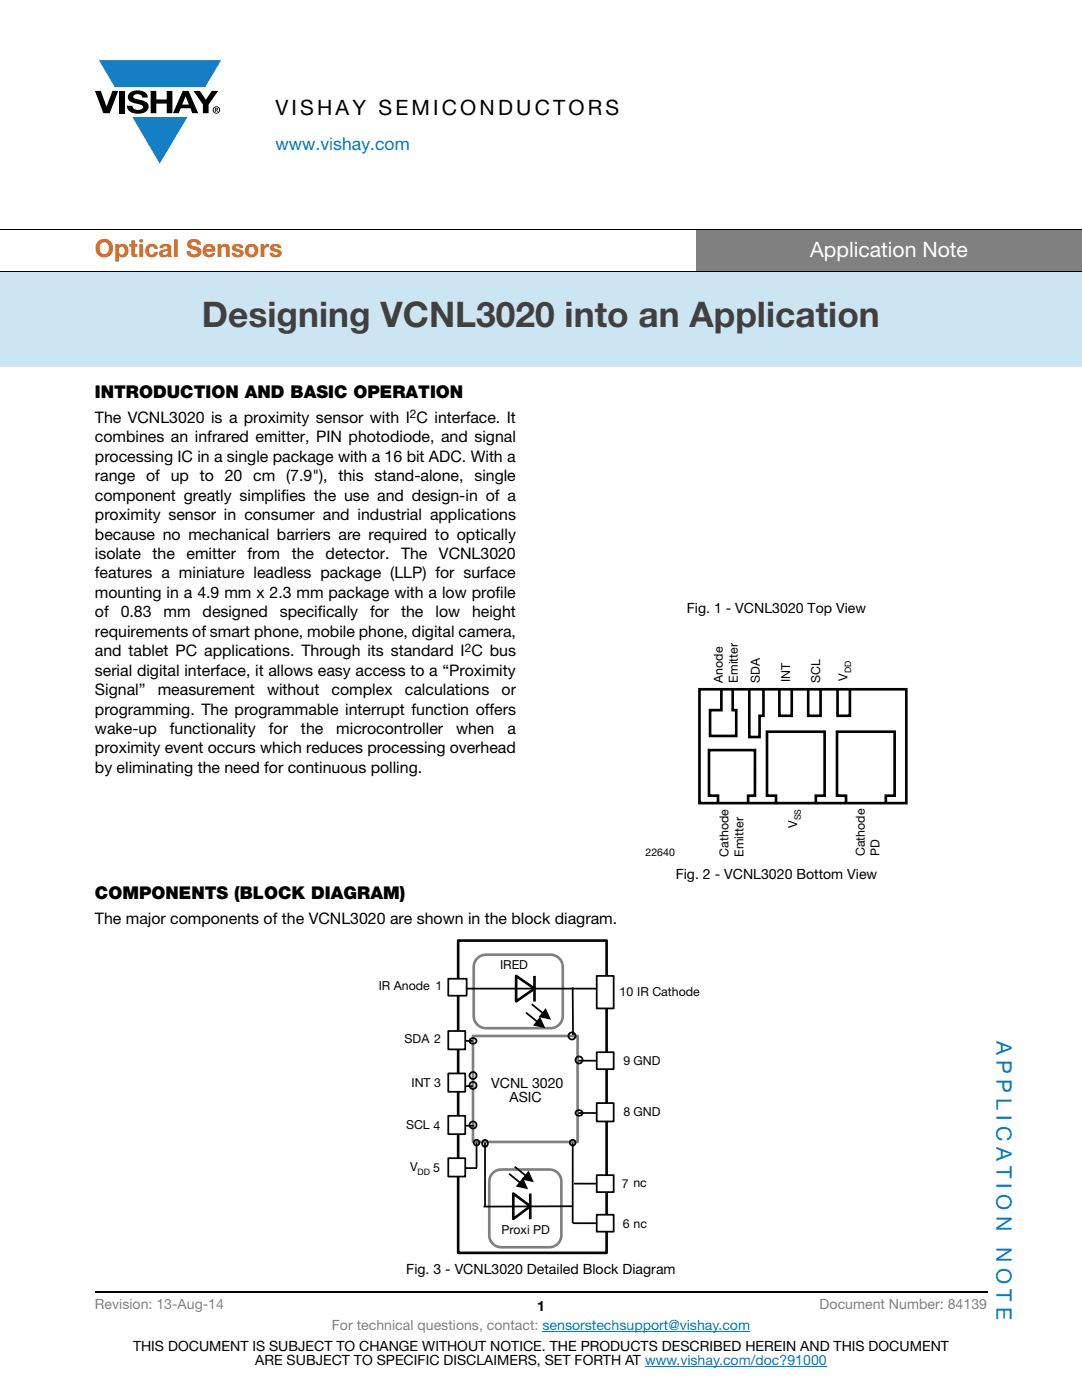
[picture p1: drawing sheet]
<svg xmlns="http://www.w3.org/2000/svg" width="216mm" height="279mm" viewBox="0 0 216 279" stroke-linecap="round" stroke-linejoin="round" font-family="sans-serif">
<defs><g id="words">
<text font-size="7" fill="#404040" x="40.3" y="65.3">Designing VCNL3020 into an Application</text>
<text font-size="4.9" fill="#f06b12" x="18.9" y="51.2">Optical Sensors</text>
<text font-size="4.2" x="54.9" y="22.9">VISHAY SEMICONDUCTORS</text>
<text font-size="4.2" fill="#fff" x="161.6" y="51.3">Application Note</text>
<g font-size="4.2" fill="#007ec4">
<text x="198.8" y="207.8" transform="rotate(90 198.8 207.8)">A P P L I C A T I O N</text>
<text x="198.8" y="248.9" transform="rotate(90 198.8 248.9)">N O T E</text>
</g>
<text font-size="3.5" fill="#007ec4" x="54.9" y="30">www.vishay.com</text>
<g font-size="3.5">
<text x="18.9" y="79.4">INTRODUCTION AND BASIC OPERATION</text>
<text x="18.9" y="179.3">COMPONENTS (BLOCK DIAGRAM)</text>
</g>
<g font-size="3.2">
<text x="18.9" y="84.4">The VCNL3020 is a proximity sensor with I C interface. It</text>
<text x="18.9" y="88.3">combines an infrared emitter, PIN photodiode, and signal</text>
<text x="18.9" y="92.2">processing IC in a single package with a 16 bit ADC. With a</text>
<text x="18.9" y="96.1">range of up to 20 cm (7.9&quot;), this stand-alone, single</text>
<text x="18.9" y="99.9">component greatly simplifies the use and design-in of a</text>
<text x="18.9" y="103.8">proximity sensor in consumer and industrial applications</text>
<text x="18.9" y="107.7">because no mechanical barriers are required to optically</text>
<text x="18.9" y="111.6">isolate</text>
<text x="30.5" y="111.6">the</text>
<text x="37.2" y="111.6">emitter</text>
<text x="49.4" y="111.6">from</text>
<text x="58.2" y="111.6">the</text>
<text x="65" y="111.6">detector.</text>
<text x="80" y="111.6">The</text>
<text x="87.6" y="111.6">VCNL3020</text>
<text x="18.9" y="115.4">features a miniature leadless package (LLP) for surface</text>
<text x="18.9" y="119.3">mounting in a 4.9 mm x 2.3 mm package with a low profile</text>
<text x="18.9" y="123.2">of</text>
<text x="24.1" y="123.2">0.83</text>
<text x="32.6" y="123.2">mm</text>
<text x="40.4" y="123.2">designed</text>
<text x="55.9" y="123.2">specifically</text>
<text x="73.9" y="123.2">for</text>
<text x="80" y="123.2">the</text>
<text x="86.9" y="123.2">low</text>
<text x="94.2" y="123.2">height</text>
<text x="18.9" y="127.1">requirements of smart phone, mobile phone, digital camera,</text>
<text x="18.9" y="131">and tablet PC applications. Through its standard I C bus</text>
<text x="18.9" y="134.9">serial digital interface, it allows easy access to a “Proximity</text>
<text x="18.9" y="138.7">Signal”</text>
<text x="18.9" y="142.6">programming. The programmable interrupt function offers</text>
<text x="31.5" y="138.7">measurement</text>
<text x="53.3" y="138.7">without</text>
<text x="66.2" y="138.7">complex</text>
<text x="80.8" y="138.7">calculations</text>
<text x="100.1" y="138.7">or</text>
<text x="18.9" y="146.5">wake-up</text>
<text x="33.9" y="146.5">functionality</text>
<text x="53.7" y="146.5">for</text>
<text x="60.1" y="146.5">the</text>
<text x="67.1" y="146.5">microcontroller</text>
<text x="91" y="146.5">when</text>
<text x="101.3" y="146.5">a</text>
<text x="18.9" y="150.4">proximity event occurs which reduces processing overhead</text>
<text x="18.9" y="154.3">by eliminating the need for continuous polling.</text>
<text x="18.9" y="184.4">The major components of the VCNL3020 are shown in the block diagram.</text>
</g>
<g font-size="2.8">
<text x="137.1" y="122.3">Fig. 1 - VCNL3020 Top View</text>
<text x="134.8" y="175.3">Fig. 2 - VCNL3020 Bottom View</text>
<text x="81.1" y="254.2">Fig. 3 - VCNL3020 Detailed Block Diagram</text>
<text x="107.2" y="261.7">1</text>
<text x="26.5" y="269.6">THIS DOCUMENT IS SUBJECT TO CHANGE WITHOUT NOTICE. THE PRODUCTS DESCRIBED HEREIN AND THIS DOCUMENT</text>
<text x="50.9" y="272.4">ARE SUBJECT TO SPECIFIC DISCLAIMERS, SET FORTH AT www.vishay.com/doc?91000</text>
</g>
<g font-size="2.8" fill="#050504">
<text x="98" y="217.1">VCNL 3020</text>
<text x="101.7" y="219.9">ASIC</text>
</g>
<g font-size="2.8" fill="#808080">
<text x="18.9" y="261.2">Revision: 13-Aug-14</text>
<text x="163.6" y="261.2">Document Number: 84139</text>
<text x="66.2" y="265.5">For technical questions, contact: sensorstechsupport@vishay.com</text>
</g>
<g font-size="2.5">
<text x="144.2" y="136.2" transform="rotate(-90 144.2 136.2)">Anode</text>
<text x="147.2" y="136.2" transform="rotate(-90 147.2 136.2)">Emitter</text>
<text x="151.6" y="136.3" transform="rotate(-90 151.6 136.3)">SDA</text>
<text x="157.6" y="136.1" transform="rotate(-90 157.6 136.1)">INT</text>
<text x="163.6" y="136.2" transform="rotate(-90 163.6 136.2)">SCL</text>
<text x="169.1" y="135.9" transform="rotate(-90 169.1 135.9)">V</text>
<text x="159.1" y="165.2" transform="rotate(-90 159.1 165.2)">V</text>
<text x="145.4" y="171" transform="rotate(-90 145.4 171)">Cathode</text>
<text x="148.3" y="171" transform="rotate(-90 148.3 171)">Emitter</text>
<text x="172.5" y="170.9" transform="rotate(-90 172.5 170.9)">Cathode</text>
<text x="175.5" y="170.9" transform="rotate(-90 175.5 170.9)">PD</text>
</g>
<g font-size="2.5" fill="#050504">
<text x="75.6" y="197.6">IR Anode 1</text>
<text x="99.8" y="193.3">IRED</text>
<text x="123.6" y="198.9">10 IR Cathode</text>
<text x="80.7" y="208.2">SDA 2</text>
<text x="124.4" y="212.6">9 GND</text>
<text x="82.1" y="216.9">INT 3</text>
<text x="81" y="225.3">SCL 4</text>
<text x="124.4" y="222.7">8 GND</text>
<text x="81.8" y="233.7">V</text>
<text x="86.4" y="233.8">5</text>
<text x="124.1" y="237.1">7 nc</text>
<text x="124.3" y="245.1">6 nc</text>
<text x="100.1" y="246.2">Proxi PD</text>
</g>
<g font-size="2.4">
<text x="81.8" y="83.5">2</text>
<text x="92.7" y="130">2</text>
</g>
<text font-size="2.1" x="128.8" y="170.8">22640</text>
<g font-size="1.8">
<text x="169.8" y="134.4" transform="rotate(-90 169.8 134.4)">DD</text>
<text x="159.8" y="163.7" transform="rotate(-90 159.8 163.7)">SS</text>
</g>
<text font-size="1.8" fill="#050504" x="83.3" y="234.4">DD</text>
</g></defs>
<g fill="#147fc3">
<path d="M19.7 12h24.4l-3.2 5.4h-18z"/>
<path d="M26.4 23.3h11l-5.5 9.4z"/>
</g>
<g fill="#000">
<path d="M30.1 18.1h1.1v1.8h2.1v-1.8h1.1v4.5h-1.1v-1.9h-2.1v1.9h-1.1zM18.9 18.1h1.2l1.2 3.2 1.1-3.2h1.2l-1.7 4.5h-1.3zM23.8 18.1h1.1v4.5h-1.1zM25.8 18.6a2.52 2.52 0 0 1 3.6 .4l.1 .5h-1.1a.98 .98 0 0 0-.9-.7 .98 .98 0 0 0-.9 .5l.2 .3 1.3 .4a1.36 1.36 0 0 1 1.3 2 2.93 2.93 0 0 1-3.8 0l-.3-.9h1.1a1.19 1.19 0 0 0 1 .8 1.19 1.19 0 0 0 1.2-.5 1.06 1.06 0 0 0-1.1-.7l-.5-.1a1.3 1.3 0 0 1-1.2-.6 1.3 1.3 0 0 1 0-1.4zM38.6 18.1h1.3l1.2 1.8 1.2-1.8h1.2l-1.9 2.8v1.7h-1.1v-1.7z"/>
<path d="M37 19.2l.7 1.7h-1.3zM36.5 18.1l-2 4.5h1.2l.4-1h1.9l.4 1h1.1l-1.9-4.5z"/>
<path d="M43.1 21.7h.2v.2h-.2zM42.9 21.5v.8h.2v-.3l.3 .3h.1l-.2-.3 .2-.1v-.3z"/>
<path d="M42.6 22a.56 .56 0 0 1 1.1 0 .56 .56 0 0 1-1.1 0zM42.4 22a.75 .75 0 0 0 1.5 0 .75 .75 0 0 0-1.5 0z"/>
</g>
<path d="M138.9 45.7h77v8.5h-77z" fill="#808080"/>
<path d="M0 54.2h215.9v19h-215.9z" fill="#cce5f3"/>
<path d="M0 45.7h215.9M0 54.2h215.9" fill="none" stroke="#000" stroke-width=".2"/>
<path d="M108.2 265.7h41.5M128.7 272.7h36.3" fill="none" stroke="#007ec4" stroke-width=".2"/>
<path d="M18.9 257.9h178.1" fill="none" stroke="#000" stroke-width=".36"/>
<g fill="#fff">
<path d="M129.3 78.5h51.4v39.4h-51.4z"/>
<path d="M128.8 128.4h52.3v42.8h-52.3z"/>
</g>
<path d="M139.6 137.6h41.2v22.7h-41.2zM143.9 137.5v4.2h-2.2v5.2h5.2v-5.2h-.7v-4.1M152.3 137.5v5.4h-.7v4.2h-2.1v-9.5M155.5 137.6v5.3h2.5v-5.3M161.3 137.6v5.3h2.4v-5.3M167.1 137.6v5.3h2.5v-5.3M143.3 160.4v-1.6h-1.8v-9.1h9.1v9.1h-1.3v1.6M162.8 160.3v-1.5h1.7v-12.8h-11.5v12.8h1.8v1.5M176.8 160.3v-1.5h1.7v-12.8h-11.5v12.8h1.8v1.5" fill="none" stroke="#000" stroke-width=".53"/>
<path d="M75.6 187.5h64.7v62.8h-64.7z" fill="#fff"/>
<path d="M91.4 187.7h29.6v62.3h-29.6z" fill="none" stroke="#050504" stroke-width=".53"/>
<path d="M114.3 228v16.1" fill="none" stroke="#050504" stroke-width=".35"/>
<path d="M95.1 191.4a2.44 2.44 0 0 1 1.9-.9h12.9a2.44 2.44 0 0 1 2.4 2.5v9.8a2.44 2.44 0 0 1-2.4 2.4h-12.9a2.44 2.44 0 0 1-2.5-2.4v-9.8l.1-.6z" fill="none" stroke="#81807f" stroke-width=".53"/>
<path d="M103 194.8l3.7 2.5-3.7 2.5z" fill="#fff"/>
<path d="M103 194.8l3.7 2.5-3.7 2.5zM106.7 194.8v5.1" fill="none" stroke="#050504" stroke-width=".53"/>
<path d="M105 202.1l2.4 1.9" fill="none" stroke="#050504" stroke-width=".35"/>
<path d="M107.8 202.9l1 2.3-2.4-.5z" fill="#050504"/>
<path d="M106.1 200.4l2.4 1.9" fill="none" stroke="#050504" stroke-width=".35"/>
<path d="M108.9 201.2l1 2.3-2.4-.5z" fill="#050504"/>
<path d="M98.2 234.3a2.39 2.39 0 0 1 1.8-.9h9.6a2.4 2.4 0 0 1 2.4 2.4v10.7a2.4 2.4 0 0 1-2.4 2.4h-9.6a2.4 2.4 0 0 1-2.4-2.4v-10.7l.1-.6z" fill-rule="evenodd" fill="#fff"/>
<path d="M98.2 234.3a2.39 2.39 0 0 1 1.8-.9h9.6a2.4 2.4 0 0 1 2.4 2.4v10.7a2.4 2.4 0 0 1-2.4 2.4h-9.6a2.4 2.4 0 0 1-2.4-2.4v-10.7l.1-.6z" fill="none" stroke="#81807f" stroke-width=".53"/>
<path d="M101.6 234.2l2.3 2" fill="none" stroke="#050504" stroke-width=".35"/>
<path d="M104.3 235l1.1 2.3-2.5-.5z" fill="#050504"/>
<path d="M102.7 232.8l2.4 2" fill="none" stroke="#050504" stroke-width=".35"/>
<path d="M105.5 233.6l1 2.3-2.4-.5z" fill="#050504"/>
<path d="M102.4 238.2l3.4 2.5-3.4 2.6z" fill="#fff"/>
<path d="M102.4 238.2l3.4 2.5-3.4 2.6zM105.8 238.2v5.1" fill="none" stroke="#050504" stroke-width=".53"/>
<path d="M94.4 206.7h20.9v21.2h-20.9z" fill="none" stroke="#81807f" stroke-width=".53"/>
<path d="M91.7 197.3h27.5M91.7 207.7h2.6M91.7 216.8h2.6M115.4 211.7h6.4M92 224.7h2.6M92.6 233.1h2.6M95.1 228v5M96.8 228v12.7M114.6 236.2h7.2M115.4 222.1h6.4M114.3 244.1h7.2M114.3 240.7l-17.8 .1" fill="none" stroke="#050504" stroke-width=".35"/>
<path d="M89.4 195.3h3.7v3.4h-3.7z" fill="#fff"/>
<path d="M89.4 195.3h3.7v3.4h-3.7z" fill="none" stroke="#050504" stroke-width=".35"/>
<path d="M89.4 205.8h3.4v3.6h-3.4z" fill="#fff"/>
<path d="M89.4 205.8h3.4v3.6h-3.4z" fill="none" stroke="#050504" stroke-width=".35"/>
<path d="M89.4 214.2h3.4v3.7h-3.4z" fill="#fff"/>
<path d="M89.4 214.2h3.4v3.7h-3.4z" fill="none" stroke="#050504" stroke-width=".35"/>
<path d="M89.4 222.7h3.4v3.6h-3.4z" fill="#fff"/>
<path d="M89.4 222.7h3.4v3.7h-3.4z" fill="none" stroke="#050504" stroke-width=".35"/>
<path d="M89.4 231.1h3.4v3.7h-3.4z" fill="#fff"/>
<path d="M89.4 231.1h3.4v3.7h-3.4z" fill="none" stroke="#050504" stroke-width=".35"/>
<path d="M119.1 194.8h3.4v6.4h-3.4z" fill="#fff"/>
<path d="M119.1 194.8h3.4v6.5h-3.4z" fill="none" stroke="#050504" stroke-width=".35"/>
<path d="M119.1 210h3.4v3.4h-3.4z" fill="#fff"/>
<path d="M119.1 210h3.4v3.4h-3.4z" fill="none" stroke="#050504" stroke-width=".35"/>
<path d="M119.1 220.1h3.4v3.7h-3.4z" fill="#fff"/>
<path d="M119.1 220.1h3.4v3.7h-3.4z" fill="none" stroke="#050504" stroke-width=".35"/>
<path d="M119.1 234.5h3.4v3.4h-3.4z" fill="#fff"/>
<path d="M119.1 234.5h3.4v3.4h-3.4z" fill="none" stroke="#050504" stroke-width=".35"/>
<path d="M119.1 242.4h3.4v3.4h-3.4z" fill="#fff"/>
<g fill="none" stroke="#050504" stroke-width=".35">
<path d="M114.3 197v9.5M93.9 207.3a.62 .62 0 0 1 1 0 .62 .62 0 0 1-.2 1 .61 .61 0 0 1-.8-.2 .61 .61 0 0 1 0-.8zM96.4 227.7a.66 .66 0 0 1 1 .2 .66 .66 0 0 1-.4 .9 .67 .67 0 0 1-.8-.3 .67 .67 0 0 1 .2-.8zM115 221.7a.62 .62 0 0 1 1 0 .62 .62 0 0 1-.2 .9 .61 .61 0 0 1-.8-.1 .61 .61 0 0 1 0-.8zM119.1 242.4h3.4v3.4h-3.4z"/>
<circle cx="94.4" cy="216.6" r=".71"/>
<circle cx="94.4" cy="214.6" r=".71"/>
<circle cx="114.1" cy="206.7" r=".71"/>
<circle cx="115.5" cy="211.5" r=".71"/>
<circle cx="94.4" cy="224.5" r=".71"/>
<circle cx="95.1" cy="228" r=".56"/>
<circle cx="114.3" cy="228" r=".56"/>
</g>
<use href="#words"/>
</svg>
